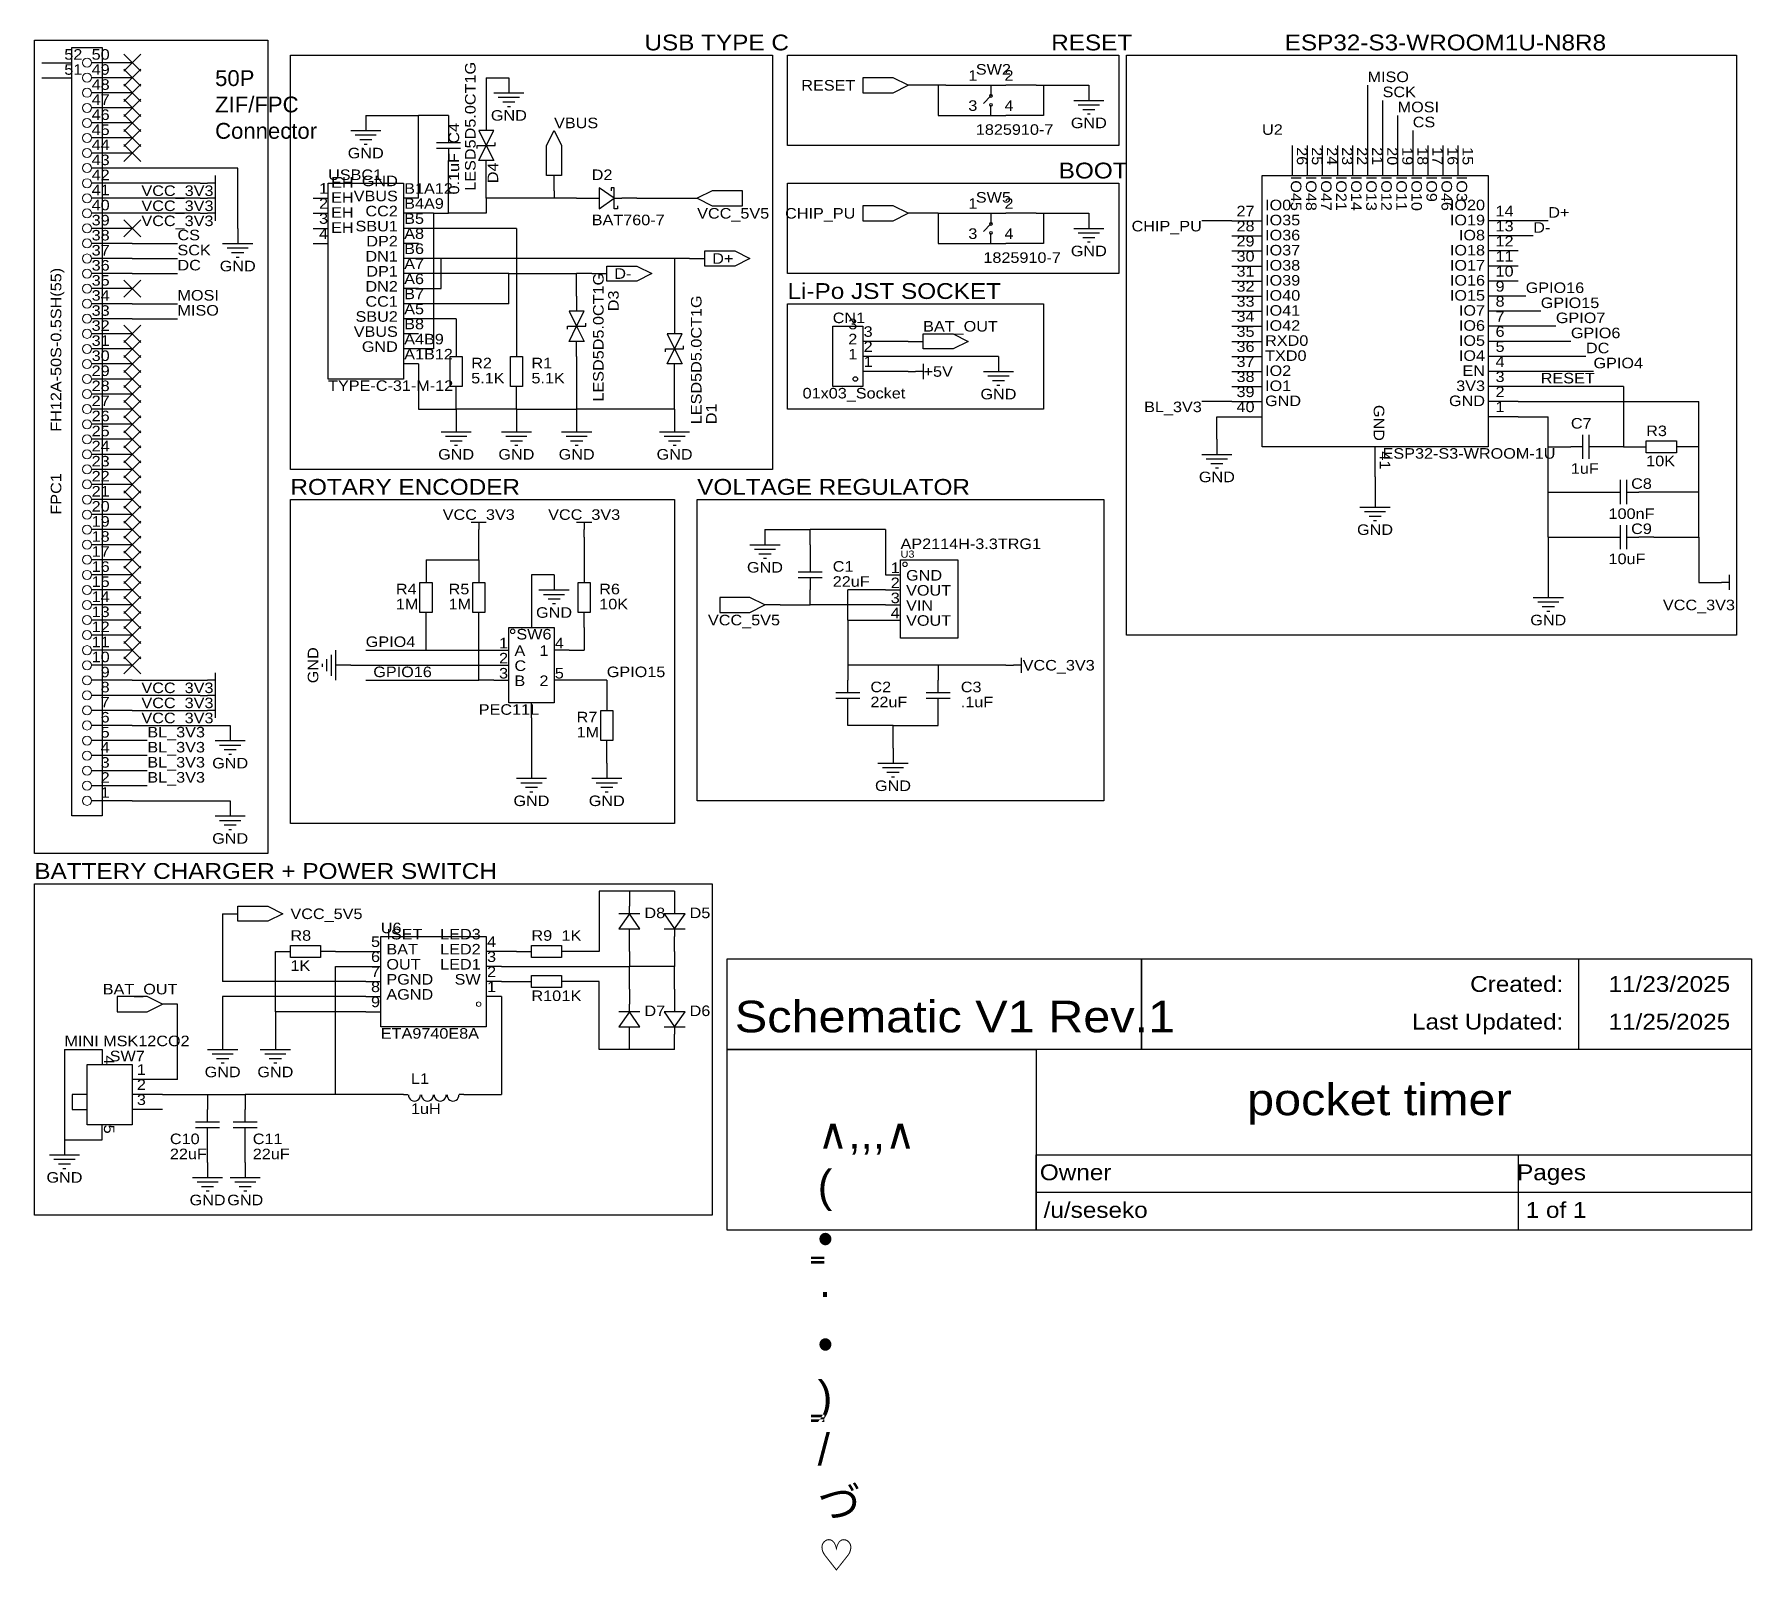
# Model space of a CAD drawing. Header units: millimetres. Extents: x 5 to 295, y -55 to 204.
import ezdxf
from ezdxf.enums import TextEntityAlignment as Align

# ---------------------------------------------------------------- set-up
doc = ezdxf.new("R2010")
doc.units = ezdxf.units.MM
doc.header["$MEASUREMENT"] = 0
doc.styles.get("Standard").update_dxf_attribs({"font": 'arial.ttf'})

msp = doc.modelspace()

# ---------------------------------------------------------------- texts
at = {"color": 1, "true_color": 0x006600, "width": 1.1}
for s, p in [('USB TYPE C', (107.95, 200.66)), ('RESET', (176.53, 200.66)), ('ESP32-S3-WROOM1U-N8R8', (215.9, 200.66)), ('BOOT', (177.8, 179.07)), ('Li-Po JST SOCKET', (132.08, 158.75)), ('ROTARY ENCODER', (48.26, 125.73)), ('VOLTAGE REGULATOR', (116.84, 125.73)), ('BATTERY CHARGER + POWER SWITCH', (5.08, 60.96))]:
    msp.add_text(s, height=2.667, dxfattribs=at).set_placement(p, align=Align.BOTTOM_LEFT)
at = {"color": 1, "true_color": 0x000000, "width": 1.1}
for s, height, p in [('52', 1.778, (10.13, 199.36)), ('51', 1.778, (10.13, 196.82)), ('1', 1.78, (162.56, 195.81)), ('3', 1.78, (162.56, 190.73)), ('EH', 1.778, (55.12, 177.78)), ('EH', 1.778, (55.12, 175.24)), ('B1A12', 1.778, (67.44, 176.76)), ('EH', 1.778, (55.12, 172.7)), ('B4A9', 1.778, (67.44, 174.22)), ('B5', 1.778, (67.44, 171.68)), ('1', 1.78, (162.56, 174.22)), ('IO0', 1.778, (212.6, 173.97)), ('IO35', 1.778, (212.6, 171.43)), ('14', 1.778, (251.46, 172.95)), ('EH', 1.778, (55.12, 170.16)), ('A8', 1.778, (67.44, 169.14)), ('3', 1.78, (162.56, 169.14)), ('IO36', 1.778, (212.6, 168.89)), ('13', 1.778, (251.46, 170.41)), ('B6', 1.778, (67.44, 166.6)), ('IO37', 1.778, (212.6, 166.35)), ('12', 1.778, (251.46, 167.87)), ('A7', 1.778, (67.44, 164.06)), ('IO38', 1.778, (212.6, 163.81)), ('11', 1.778, (251.46, 165.33)), ('10', 1.778, (251.46, 162.79)), ('A6', 1.778, (67.44, 161.52)), ('IO39', 1.778, (212.6, 161.27)), ('9', 1.78, (251.46, 160.25)), ('B7', 1.778, (67.44, 158.98)), ('IO40', 1.778, (212.6, 158.73)), ('8', 1.78, (251.46, 157.71)), ('A5', 1.778, (67.44, 156.44)), ('IO41', 1.778, (212.6, 156.19)), ('7', 1.78, (251.46, 155.17)), ('A4B9', 1.778, (67.44, 151.36)), ('B8', 1.778, (67.44, 153.9)), ('3', 1.78, (144.91, 152.63)), ('IO42', 1.778, (212.6, 153.65)), ('6', 1.78, (251.46, 152.63)), ('A1B12', 1.778, (67.44, 148.82)), ('2', 1.78, (144.91, 150.09)), ('TXD0', 1.778, (212.6, 148.57)), ('RXD0', 1.778, (212.6, 151.11)), ('5', 1.78, (251.46, 150.09)), ('1', 1.78, (144.91, 147.55)), ('IO2', 1.778, (212.6, 146.03)), ('4', 1.78, (251.46, 147.55)), ('IO1', 1.778, (212.6, 143.49)), ('3', 1.78, (251.46, 145.01)), ('2', 1.78, (251.46, 142.47)), ('GND', 1.778, (212.6, 140.95)), ('1', 1.78, (251.46, 139.93)), ('GND', 1.778, (152.07, 111.53)), ('VOUT', 1.778, (152.07, 108.99)), ('VIN', 1.778, (152.07, 106.45)), ('VOUT', 1.778, (152.07, 103.91)), ('4', 1.78, (92.84, 100.1)), ('A', 1.78, (86.03, 98.83)), ('C', 1.78, (86.03, 96.29)), ('B', 1.78, (86.03, 93.75)), ('5', 1.78, (92.84, 95.02)), ('ISET', 1.778, (64.44, 51.03)), ('BAT', 1.778, (64.44, 48.49)), ('4', 1.78, (81.41, 49.76)), ('3', 1.78, (81.41, 47.22)), ('OUT', 1.778, (64.44, 45.95)), ('2', 1.78, (81.41, 44.68)), ('PGND', 1.778, (64.44, 43.41)), ('1', 1.78, (81.41, 42.14)), ('AGND', 1.778, (64.44, 40.87)), ('1', 1.78, (22.37, 28.19)), ('2', 1.78, (22.37, 25.65)), ('3', 1.78, (22.37, 23.11))]:
    msp.add_text(s, height=height, dxfattribs=at).set_placement(p, align=Align.BOTTOM_LEFT)
for s, height, p in [('50', 1.778, (17.78, 199.36)), ('49', 1.778, (17.78, 196.82)), ('2', 1.78, (170.18, 195.81)), ('48', 1.778, (17.78, 194.28)), ('47', 1.778, (17.78, 191.74)), ('46', 1.778, (17.78, 189.2)), ('4', 1.78, (170.18, 190.73)), ('45', 1.778, (17.78, 186.66)), ('44', 1.778, (17.78, 184.12)), ('43', 1.778, (17.78, 181.58)), ('42', 1.778, (17.78, 179.04)), ('GND', 1.778, (66.37, 178.03)), ('41', 1.778, (17.78, 176.5)), ('1', 1.78, (54.61, 176.76)), ('VBUS', 1.778, (66.37, 175.49)), ('40', 1.778, (17.78, 173.96)), ('39', 1.778, (17.78, 171.42)), ('3', 1.78, (54.61, 171.68)), ('2', 1.78, (54.61, 174.22)), ('CC2', 1.778, (66.37, 172.95)), ('2', 1.78, (170.18, 174.22)), ('27', 1.778, (210.82, 172.95)), ('IO20', 1.778, (249.68, 173.97)), ('IO19', 1.778, (249.68, 171.43)), ('38', 1.778, (17.78, 168.88)), ('4', 1.78, (54.61, 169.14)), ('SBU1', 1.778, (66.37, 170.41)), ('4', 1.78, (170.18, 169.14)), ('28', 1.778, (210.82, 170.41)), ('IO8', 1.778, (249.68, 168.89)), ('37', 1.778, (17.78, 166.34)), ('DP2', 1.778, (66.37, 167.87)), ('29', 1.778, (210.82, 167.87)), ('IO18', 1.778, (249.68, 166.35)), ('36', 1.778, (17.78, 163.8)), ('DN1', 1.778, (66.37, 165.33)), ('DP1', 1.778, (66.37, 162.79)), ('30', 1.778, (210.82, 165.33)), ('31', 1.778, (210.82, 162.79)), ('IO17', 1.778, (249.68, 163.81)), ('35', 1.778, (17.78, 161.26)), ('DN2', 1.778, (66.37, 160.25)), ('32', 1.778, (210.82, 160.25)), ('IO16', 1.778, (249.68, 161.27)), ('34', 1.778, (17.78, 158.72)), ('CC1', 1.778, (66.37, 157.71)), ('33', 1.778, (210.82, 157.71)), ('IO15', 1.778, (249.68, 158.73)), ('33', 1.778, (17.78, 156.18)), ('SBU2', 1.778, (66.37, 155.17)), ('34', 1.778, (210.82, 155.17)), ('IO7', 1.778, (249.68, 156.19)), ('32', 1.778, (17.78, 153.64)), ('VBUS', 1.778, (66.37, 152.63)), ('3', 1.78, (143.84, 153.9)), ('2', 1.78, (143.84, 151.36)), ('35', 1.778, (210.82, 152.63)), ('IO6', 1.778, (249.68, 153.65)), ('31', 1.778, (17.78, 151.1)), ('30', 1.778, (17.78, 148.56)), ('GND', 1.778, (66.37, 150.09)), ('1', 1.78, (143.84, 148.82)), ('36', 1.778, (210.82, 150.09)), ('IO5', 1.778, (249.68, 151.11)), ('IO4', 1.778, (249.68, 148.57)), ('29', 1.778, (17.78, 146.02)), ('37', 1.778, (210.82, 147.55)), ('EN', 1.778, (249.68, 146.03)), ('28', 1.778, (17.78, 143.48)), ('38', 1.778, (210.82, 145.01)), ('39', 1.778, (210.82, 142.47)), ('3V3', 1.778, (249.68, 143.49)), ('27', 1.778, (17.78, 140.94)), ('40', 1.778, (210.82, 139.93)), ('GND', 1.778, (249.68, 140.95)), ('26', 1.778, (17.78, 138.4)), ('25', 1.778, (17.78, 135.86)), ('24', 1.778, (17.78, 133.32)), ('23', 1.778, (17.78, 130.78)), ('22', 1.778, (17.78, 128.24)), ('21', 1.778, (17.78, 125.7)), ('20', 1.778, (17.78, 123.16)), ('19', 1.778, (17.78, 120.62)), ('18', 1.778, (17.78, 118.08)), ('17', 1.778, (17.78, 115.54)), ('16', 1.778, (17.78, 113)), ('1', 1.78, (151, 112.8)), ('15', 1.778, (17.78, 110.46)), ('14', 1.778, (17.78, 107.92)), ('3', 1.78, (151, 107.72)), ('2', 1.78, (151, 110.26)), ('13', 1.778, (17.78, 105.38)), ('4', 1.78, (151, 105.18)), ('12', 1.778, (17.78, 102.84)), ('11', 1.778, (17.78, 100.3)), ('1', 1.78, (84.96, 100.1)), ('10', 1.778, (17.78, 97.76)), ('2', 1.78, (84.96, 97.56)), ('1', 1.78, (91.77, 98.83)), ('9', 1.78, (17.78, 95.22)), ('3', 1.78, (84.96, 95.02)), ('2', 1.78, (91.77, 93.75)), ('8', 1.78, (17.78, 92.68)), ('7', 1.78, (17.78, 90.14)), ('6', 1.78, (17.78, 87.6)), ('5', 1.78, (17.78, 85.06)), ('4', 1.78, (17.78, 82.52)), ('3', 1.78, (17.78, 79.98)), ('2', 1.78, (17.78, 77.44)), ('1', 1.78, (17.78, 74.9)), ('LED3', 1.778, (80.34, 51.03)), ('5', 1.78, (63.37, 49.76)), ('6', 1.78, (63.37, 47.22)), ('LED2', 1.778, (80.34, 48.49)), ('7', 1.78, (63.37, 44.68)), ('LED1', 1.778, (80.34, 45.95)), ('8', 1.78, (63.37, 42.14)), ('SW', 1.778, (80.34, 43.41)), ('9', 1.78, (63.37, 39.6))]:
    msp.add_text(s, height=height, dxfattribs=at).set_placement(p, align=Align.BOTTOM_RIGHT)
at = {"color": 1, "true_color": 0x0000ff, "width": 1.1}
for s, p in [('LESD5D5.0CT1G', (80.01, 177.8)), ('FH12A-50S-0.5SH(55)', (10.16, 137.16)), ('LESD5D5.0CT1G', (101.6, 142.24)), ('LESD5D5.0CT1G', (118.11, 138.43))]:
    msp.add_text(s, height=1.778, rotation=90, dxfattribs=at).set_placement(p, align=Align.BOTTOM_LEFT)
at = {"color": 1, "true_color": 0x000080, "width": 1.1}
for s, height, p in [('SW2', 1.778, (163.83, 196.85)), ('U2', 1.778, (212.09, 186.69)), ('USBC1', 1.778, (54.61, 179.07)), ('D2', 1.778, (99.06, 179.07)), ('SW5', 1.778, (163.83, 175.26)), ('CN1', 1.778, (139.7, 154.94)), ('U3', 1.2, (151.13, 115.57)), ('SW6', 1.778, (86.36, 101.6)), ('U6', 1.778, (63.5, 52.07)), ('SW7', 1.778, (17.78, 30.48))]:
    msp.add_text(s, height=height, dxfattribs=at).set_placement(p, align=Align.BOTTOM_LEFT)
at = {"color": 1, "true_color": 0x0000ff, "width": 1.1}
for s, p in [('MISO', (229.87, 195.58)), ('SCK', (232.41, 193.04)), ('MOSI', (234.95, 190.5)), ('1825910-7', (163.83, 186.69)), ('CS', (237.49, 187.96)), ('BAT760-7', (99.06, 171.45)), ('D+', (260.35, 172.72)), ('CS', (29.21, 168.91)), ('D-', (257.81, 170.18)), ('SCK', (29.21, 166.37)), ('DC', (29.21, 163.83)), ('1825910-7', (165.1, 165.1)), ('GPIO16', (256.54, 160.02)), ('MOSI', (29.21, 158.75)), ('GPIO15', (259.08, 157.48)), ('MISO', (29.21, 156.21)), ('GPIO7', (261.62, 154.94)), ('GPIO6', (264.16, 152.4)), ('DC', (266.7, 149.86)), ('R2', (78.74, 147.32)), ('R1', (88.9, 147.32)), ('GPIO4', (267.97, 147.32)), ('TYPE-C-31-M-12', (54.61, 143.51)), ('5.1K', (78.74, 144.78)), ('5.1K', (88.9, 144.78)), ('RESET', (259.08, 144.78)), ('01x03_Socket', (134.62, 142.24)), ('C7', (264.16, 137.16)), ('R3', (276.86, 135.89)), ('ESP32-S3-WROOM-1U', (232.41, 132.08)), ('1uF', (264.16, 129.54)), ('10K', (276.86, 130.81)), ('C8', (274.32, 127)), ('100nF', (270.51, 121.92)), ('C9', (274.32, 119.38)), ('AP2114H-3.3TRG1', (151.13, 116.84)), ('10uF', (270.51, 114.3)), ('C1', (139.7, 113.03)), ('R4', (66.04, 109.22)), ('R5', (74.93, 109.22)), ('R6', (100.33, 109.22)), ('22uF', (139.7, 110.49)), ('1M', (66.04, 106.68)), ('1M', (74.93, 106.68)), ('10K', (100.33, 106.68)), ('GPIO4', (60.96, 100.33)), ('GPIO16', (62.23, 95.25)), ('GPIO15', (101.6, 95.25)), ('C2', (146.05, 92.71)), ('C3', (161.29, 92.71)), ('PEC11L', (80.01, 88.9)), ('R7', (96.52, 87.63)), ('22uF', (146.05, 90.17)), ('.1uF', (161.29, 90.17)), ('BL_3V3', (24.13, 85.09)), ('1M', (96.52, 85.09)), ('BL_3V3', (24.13, 82.55)), ('BL_3V3', (24.13, 80.01)), ('BL_3V3', (24.13, 77.47)), ('D8', (107.95, 54.61)), ('D5', (115.57, 54.61)), ('R8', (48.26, 50.8)), ('R9', (88.9, 50.8)), ('1K', (93.98, 50.8)), ('1K', (48.26, 45.72)), ('R10', (88.9, 40.64)), ('1K', (93.98, 40.64)), ('D7', (107.95, 38.1)), ('D6', (115.57, 38.1)), ('MINI MSK12CO2', (10.16, 33.02)), ('ETA9740E8A', (63.5, 34.29)), ('L1', (68.58, 26.67)), ('1uH', (68.58, 21.59)), ('C10', (27.94, 16.51)), ('C11', (41.91, 16.51)), ('22uF', (27.94, 13.97)), ('22uF', (41.91, 13.97))]:
    msp.add_text(s, height=1.778, dxfattribs=at).set_placement(p, align=Align.BOTTOM_LEFT)
at = {"color": 1, "true_color": 0x000080, "width": 1.1}
for s, p in [('RESET', (143.51, 195.58)), ('CHIP_PU', (143.51, 173.99)), ('VCC_5V5', (130.81, 105.41)), ('BAT_OUT', (29.21, 43.18))]:
    msp.add_text(s, height=1.778, dxfattribs=at).set_placement(p, align=Align.MIDDLE_RIGHT)
for s, p in [('GND', (85.09, 190.5)), ('GND', (182.88, 189.23)), ('GND', (60.96, 184.15)), ('VCC_3V3', (29.21, 177.8)), ('VCC_3V3', (29.21, 175.26)), ('VCC_3V3', (29.21, 172.72)), ('GND', (182.88, 167.64)), ('GND', (39.37, 165.1)), ('+5V', (157.48, 147.32)), ('GND', (167.64, 143.51)), ('GND', (76.2, 133.35)), ('GND', (86.36, 133.35)), ('GND', (96.52, 133.35)), ('GND', (113.03, 133.35)), ('GND', (204.47, 129.54)), ('VCC_3V3', (80.01, 123.19)), ('VCC_3V3', (97.79, 123.19)), ('GND', (231.14, 120.65)), ('GND', (128.27, 114.3)), ('GND', (92.71, 106.68)), ('VCC_3V3', (285.75, 107.95)), ('GND', (260.35, 105.41)), ('VCC_3V3', (177.8, 97.79)), ('VCC_3V3', (29.21, 93.98)), ('VCC_3V3', (29.21, 91.44)), ('VCC_3V3', (29.21, 88.9)), ('GND', (38.1, 81.28)), ('GND', (149.86, 77.47)), ('GND', (88.9, 74.93)), ('GND', (101.6, 74.93)), ('GND', (38.1, 68.58)), ('GND', (36.83, 29.21)), ('GND', (45.72, 29.21)), ('GND', (10.16, 11.43)), ('GND', (34.29, 7.62)), ('GND', (40.64, 7.62))]:
    msp.add_text(s, height=1.778, dxfattribs=at).set_placement(p, align=Align.MIDDLE_CENTER)
at = {"color": 1, "true_color": 0x0000ff, "width": 1.1}
for s, p in [('C4', (74.93, 189.23)), ('0.1uF', (74.93, 184.15))]:
    msp.add_text(s, height=1.778, rotation=90, dxfattribs=at).set_placement(p, align=Align.TOP_RIGHT)
at = {"color": 1, "true_color": 0x000080, "width": 1.1}
for s, p in [('VBUS', (92.71, 189.23)), ('VCC_5V5', (116.84, 173.99)), ('D+', (119.38, 166.37)), ('D-', (102.87, 163.83)), ('BAT_OUT', (154.94, 154.94)), ('VCC_5V5', (48.26, 55.88))]:
    msp.add_text(s, height=1.778, dxfattribs=at).set_placement(p, align=Align.MIDDLE_LEFT)
for s, p in [('D4', (83.82, 179.07)), ('D3', (104.14, 157.48)), ('D1', (120.65, 138.43)), ('FPC1', (10.16, 123.19))]:
    msp.add_text(s, height=1.778, rotation=90, dxfattribs=at).set_placement(p, align=Align.BOTTOM_LEFT)
at = {"color": 1, "true_color": 0x000000, "width": 1.1}
for s, height, p in [('26', 1.778, (217.42, 182.1)), ('25', 1.778, (219.96, 182.1)), ('24', 1.778, (222.5, 182.1)), ('23', 1.778, (225.04, 182.1)), ('22', 1.778, (227.58, 182.1)), ('21', 1.778, (230.12, 182.1)), ('20', 1.778, (232.66, 182.1)), ('19', 1.778, (235.2, 182.1)), ('18', 1.778, (237.74, 182.1)), ('17', 1.778, (240.28, 182.1)), ('16', 1.778, (242.82, 182.1)), ('15', 1.778, (245.36, 182.1)), ('GND', 1.778, (230.38, 135.61)), ('4', 1.78, (16.28, 30.48))]:
    msp.add_text(s, height=height, rotation=270, dxfattribs=at).set_placement(p, align=Align.BOTTOM_RIGHT)
for s, height, p in [('IO45', 1.778, (216.41, 180.32)), ('IO48', 1.778, (218.95, 180.32)), ('IO47', 1.778, (221.49, 180.32)), ('IO21', 1.778, (224.03, 180.32)), ('IO14', 1.778, (226.57, 180.32)), ('IO13', 1.778, (229.11, 180.32)), ('IO12', 1.778, (231.65, 180.32)), ('IO11', 1.778, (234.19, 180.32)), ('IO10', 1.778, (236.73, 180.32)), ('IO9', 1.778, (239.27, 180.32)), ('IO46', 1.778, (241.81, 180.32)), ('IO3', 1.778, (244.35, 180.32)), ('41', 1.778, (231.39, 133.84)), ('5', 1.78, (16.28, 20.32))]:
    msp.add_text(s, height=height, rotation=270, dxfattribs=at).set_placement(p, align=Align.BOTTOM_LEFT)
at = {"color": 1, "true_color": 0x0000ff, "width": 1.1}
for s, p in [('CHIP_PU', (201.93, 172.72)), ('BL_3V3', (201.93, 142.24))]:
    msp.add_text(s, height=1.778, dxfattribs=at).set_placement(p, align=Align.TOP_RIGHT)
at = {"color": 1, "true_color": 0x000080, "width": 1.1}
msp.add_text('GND', height=1.778, rotation=90, dxfattribs=at).set_placement((52.07, 97.79), align=Align.MIDDLE_CENTER)
at = {"color": 1, "true_color": 0x003300, "width": 1.1}
for s, p in [('Created:', (262.89, 41.91)), ('Last Updated:', (262.89, 35.56)), ('Owner', (186.69, 10.16)), ('Pages', (266.7, 10.16))]:
    msp.add_text(s, height=2.667, dxfattribs=at).set_placement(p, align=Align.BOTTOM_RIGHT)
for s, height, p in [('11/23/2025', 2.667, (270.51, 41.91)), ('Schematic V1 Rev.1', 5.334, (123.19, 34.29)), ('11/25/2025', 2.667, (270.51, 35.56)), ('pocket timer', 5.334, (209.55, 20.32)), ('/u/seseko', 2.667, (175.26, 3.81)), ('1 of 1', 2.667, (256.54, 3.81))]:
    msp.add_text(s, height=height, dxfattribs=at).set_placement(p, align=Align.BOTTOM_LEFT)
at = {"width": 1.1, "attachment_point": 1}
for s, insert, char_height in [('50P ZIF/FPC \\PConnector', (35.56, 198.12), 2.667), ('∧,,,∧\\P(  ̳• · • ̳)\\P/    づ♡', (137.16, 21.59), 5.334)]:
    msp.add_mtext(s, dxfattribs=dict(at, insert=insert, char_height=char_height))

# ---------------------------------------------------------------- linework, layer by layer
at = {"color": 1, "true_color": 0x000000}
for points in [[(5.08, 203.2), (44.45, 203.2), (44.45, 66.04), (5.08, 66.04)], [(48.26, 200.66), (129.54, 200.66), (129.54, 130.81), (48.26, 130.81)], [(132.08, 200.66), (187.96, 200.66), (187.96, 185.42), (132.08, 185.42)], [(189.23, 200.66), (292.1, 200.66), (292.1, 102.87), (189.23, 102.87)], [(132.08, 179.07), (187.96, 179.07), (187.96, 163.83), (132.08, 163.83)], [(132.08, 158.75), (175.26, 158.75), (175.26, 140.97), (132.08, 140.97)], [(48.26, 125.73), (113.03, 125.73), (113.03, 71.12), (48.26, 71.12)], [(116.84, 125.73), (185.42, 125.73), (185.42, 74.93), (116.84, 74.93)], [(5.08, 60.96), (119.38, 60.96), (119.38, 5.08), (5.08, 5.08)]]:
    msp.add_lwpolyline(points, close=True, dxfattribs=at)
at = {"color": 1, "true_color": 0xa00000}
for points in [[(16.51, 72.39), (11.4, 72.39), (11.4, 201.93), (16.51, 201.93)], [(152.4, 195.58), (149.86, 196.85), (144.78, 196.85), (144.78, 194.31), (149.86, 194.31)], [(80.01, 187.96), (81.28, 185.42), (82.55, 187.96)], [(80.01, 182.88), (81.28, 185.42), (82.55, 182.88)], [(91.44, 180.34), (91.44, 185.42), (92.71, 187.96), (93.98, 185.42), (93.98, 180.34)], [(250.19, 134.62), (212.09, 134.62), (212.09, 180.34), (250.19, 180.34)], [(67.31, 146.05), (54.61, 146.05), (54.61, 179.07), (67.31, 179.07)], [(100.33, 174.75), (102.87, 176.53), (100.33, 178.31)], [(116.84, 176.53), (119.38, 175.26), (124.46, 175.26), (124.46, 177.8), (119.38, 177.8)], [(152.4, 173.99), (149.86, 175.26), (144.78, 175.26), (144.78, 172.72), (149.86, 172.72)], [(101.6, 165.1), (106.68, 165.1), (109.22, 163.83), (106.68, 162.56), (101.6, 162.56)], [(118.11, 167.64), (123.19, 167.64), (125.73, 166.37), (123.19, 165.1), (118.11, 165.1)], [(95.25, 157.48), (96.52, 154.94), (97.79, 157.48)], [(95.25, 152.4), (96.52, 154.94), (97.79, 152.4)], [(111.76, 153.67), (113.03, 151.13), (114.3, 153.67)], [(144.78, 144.78), (139.7, 144.78), (139.7, 154.94), (144.78, 154.94)], [(154.94, 153.67), (160.02, 153.67), (162.56, 152.4), (160.02, 151.13), (154.94, 151.13)], [(111.76, 148.59), (113.03, 151.13), (114.3, 148.59)], [(75.18, 144.78), (75.18, 149.86), (77.22, 149.86), (77.22, 144.78)], [(85.34, 144.78), (85.34, 149.86), (87.38, 149.86), (87.38, 144.78)], [(281.94, 133.6), (276.86, 133.6), (276.86, 135.64), (281.94, 135.64)], [(151.13, 115.57), (160.78, 115.57), (160.78, 102.36), (151.13, 102.36)], [(70.1, 106.68), (70.1, 111.76), (72.14, 111.76), (72.14, 106.68)], [(78.99, 106.68), (78.99, 111.76), (81.03, 111.76), (81.03, 106.68)], [(96.77, 106.68), (96.77, 111.76), (98.81, 111.76), (98.81, 106.68)], [(128.27, 107.95), (125.73, 109.22), (120.65, 109.22), (120.65, 106.68), (125.73, 106.68)], [(85.09, 104.14), (92.71, 104.14), (92.71, 91.44), (85.09, 91.44)], [(100.58, 85.09), (100.58, 90.17), (102.62, 90.17), (102.62, 85.09)], [(39.37, 57.15), (44.45, 57.15), (46.99, 55.88), (44.45, 54.61), (39.37, 54.61)], [(107.19, 53.34), (105.41, 55.88), (103.63, 53.34)], [(111.25, 55.88), (113.03, 53.34), (114.81, 55.88)], [(48.26, 50.55), (53.34, 50.55), (53.34, 48.51), (48.26, 48.51)], [(81.28, 36.83), (63.5, 36.83), (63.5, 52.07), (81.28, 52.07)], [(88.9, 50.55), (93.98, 50.55), (93.98, 48.51), (88.9, 48.51)], [(121.92, 48.26), (294.64, 48.26), (294.64, 2.54), (121.92, 2.54)], [(121.92, 48.26), (191.77, 48.26), (191.77, 33.02), (121.92, 33.02)], [(191.77, 48.26), (294.64, 48.26), (294.64, 33.02), (191.77, 33.02)], [(88.9, 45.47), (93.98, 45.47), (93.98, 43.43), (88.9, 43.43)], [(26.67, 40.64), (24.13, 41.91), (19.05, 41.91), (19.05, 39.37), (24.13, 39.37)], [(107.19, 36.83), (105.41, 39.37), (103.63, 36.83)], [(111.25, 39.37), (113.03, 36.83), (114.81, 39.37)], [(121.92, 33.02), (173.99, 33.02), (173.99, 2.54), (121.92, 2.54)], [(21.59, 30.48), (21.59, 20.32), (13.97, 20.32), (13.97, 30.48)], [(173.99, 15.24), (294.64, 15.24), (294.64, 2.54), (173.99, 2.54)], [(173.99, 15.24), (294.64, 15.24), (294.64, 8.89), (173.99, 8.89)]]:
    msp.add_lwpolyline(points, close=True, dxfattribs=at)
at = {"color": 1, "true_color": 0x999999}
for points in [[(23.03, 200.83), (20.15, 197.95)], [(20.15, 200.83), (23.03, 197.95)], [(23.03, 198.29), (20.15, 195.41)], [(20.15, 198.29), (23.03, 195.41)], [(23.03, 195.75), (20.15, 192.87)], [(20.15, 195.75), (23.03, 192.87)], [(23.03, 193.21), (20.15, 190.33)], [(20.15, 193.21), (23.03, 190.33)], [(23.03, 190.67), (20.15, 187.79)], [(20.15, 190.67), (23.03, 187.79)], [(23.03, 188.13), (20.15, 185.25)], [(20.15, 188.13), (23.03, 185.25)], [(23.03, 185.59), (20.15, 182.71)], [(20.15, 185.59), (23.03, 182.71)], [(23.03, 172.89), (20.15, 170.01)], [(20.15, 172.89), (23.03, 170.01)], [(23.03, 162.73), (20.15, 159.85)], [(20.15, 162.73), (23.03, 159.85)], [(23.03, 155.11), (20.15, 152.23)], [(20.15, 155.11), (23.03, 152.23)], [(23.03, 152.57), (20.15, 149.69)], [(20.15, 152.57), (23.03, 149.69)], [(23.03, 150.03), (20.15, 147.15)], [(20.15, 150.03), (23.03, 147.15)], [(23.03, 147.49), (20.15, 144.61)], [(20.15, 147.49), (23.03, 144.61)], [(23.03, 144.95), (20.15, 142.07)], [(20.15, 144.95), (23.03, 142.07)], [(23.03, 142.41), (20.15, 139.53)], [(20.15, 142.41), (23.03, 139.53)], [(23.03, 139.87), (20.15, 136.99)], [(20.15, 139.87), (23.03, 136.99)], [(23.03, 137.33), (20.15, 134.45)], [(20.15, 137.33), (23.03, 134.45)], [(23.03, 134.79), (20.15, 131.91)], [(20.15, 134.79), (23.03, 131.91)], [(23.03, 132.25), (20.15, 129.37)], [(20.15, 132.25), (23.03, 129.37)], [(23.03, 129.71), (20.15, 126.83)], [(20.15, 129.71), (23.03, 126.83)], [(23.03, 127.17), (20.15, 124.29)], [(20.15, 127.17), (23.03, 124.29)], [(23.03, 124.63), (20.15, 121.75)], [(20.15, 124.63), (23.03, 121.75)], [(23.03, 122.09), (20.15, 119.21)], [(20.15, 122.09), (23.03, 119.21)], [(23.03, 119.55), (20.15, 116.67)], [(20.15, 119.55), (23.03, 116.67)], [(23.03, 117.01), (20.15, 114.13)], [(20.15, 117.01), (23.03, 114.13)], [(23.03, 114.47), (20.15, 111.59)], [(20.15, 114.47), (23.03, 111.59)], [(23.03, 111.93), (20.15, 109.05)], [(20.15, 111.93), (23.03, 109.05)], [(23.03, 109.39), (20.15, 106.51)], [(20.15, 109.39), (23.03, 106.51)], [(23.03, 106.85), (20.15, 103.97)], [(20.15, 106.85), (23.03, 103.97)], [(23.03, 104.31), (20.15, 101.43)], [(20.15, 104.31), (23.03, 101.43)], [(23.03, 101.77), (20.15, 98.89)], [(20.15, 101.77), (23.03, 98.89)], [(23.03, 99.23), (20.15, 96.35)], [(20.15, 99.23), (23.03, 96.35)]]:
    msp.add_lwpolyline(points, dxfattribs=at)
at = {"color": 1, "true_color": 0x880000}
for points in [[(6.35, 199.39), (11.43, 199.39)], [(21.59, 199.39), (16.51, 199.39)], [(6.35, 196.85), (11.43, 196.85)], [(21.59, 196.85), (16.51, 196.85)], [(21.59, 194.31), (16.51, 194.31)], [(85.09, 196.85), (85.09, 194.31)], [(154.94, 195.58), (152.4, 195.58)], [(158.75, 195.58), (163.83, 195.58)], [(173.99, 195.58), (168.91, 195.58)], [(182.88, 195.58), (182.88, 193.04)], [(21.59, 191.77), (16.51, 191.77)], [(21.59, 189.23), (16.51, 189.23)], [(60.96, 190.5), (60.96, 187.96)], [(74.93, 190.5), (74.93, 187.96)], [(81.28, 190.5), (81.28, 187.96)], [(158.75, 190.5), (163.83, 190.5)], [(173.99, 190.5), (168.91, 190.5)], [(21.59, 186.69), (16.51, 186.69)], [(217.17, 185.42), (217.17, 180.34)], [(219.71, 185.42), (219.71, 180.34)], [(222.25, 185.42), (222.25, 180.34)], [(224.79, 185.42), (224.79, 180.34)], [(227.33, 185.42), (227.33, 180.34)], [(229.87, 185.42), (229.87, 180.34)], [(232.41, 185.42), (232.41, 180.34)], [(234.95, 185.42), (234.95, 180.34)], [(237.49, 185.42), (237.49, 180.34)], [(240.03, 185.42), (240.03, 180.34)], [(242.57, 185.42), (242.57, 180.34)], [(245.11, 185.42), (245.11, 180.34)], [(21.59, 184.15), (16.51, 184.15)], [(74.93, 180.34), (74.93, 182.88)], [(81.28, 180.34), (81.28, 182.88)], [(21.59, 181.61), (16.51, 181.61)], [(92.71, 177.8), (92.71, 180.34)], [(21.59, 179.07), (16.51, 179.07)], [(33.02, 179.07), (34.29, 179.07)], [(21.59, 176.53), (16.51, 176.53)], [(21.59, 173.99), (16.51, 173.99)], [(33.02, 176.53), (34.29, 176.53)], [(33.02, 173.99), (34.29, 173.99)], [(52.07, 176.53), (54.61, 176.53)], [(52.07, 173.99), (54.61, 173.99)], [(69.85, 176.53), (67.31, 176.53)], [(69.85, 173.99), (67.31, 173.99)], [(96.52, 176.53), (99.06, 176.53)], [(106.68, 176.53), (104.14, 176.53)], [(114.3, 176.53), (116.84, 176.53)], [(154.94, 173.99), (152.4, 173.99)], [(158.75, 173.99), (163.83, 173.99)], [(173.99, 173.99), (168.91, 173.99)], [(182.88, 173.99), (182.88, 171.45)], [(21.59, 171.45), (16.51, 171.45)], [(39.37, 171.45), (39.37, 168.91)], [(52.07, 171.45), (54.61, 171.45)], [(69.85, 171.45), (67.31, 171.45)], [(207.01, 172.72), (212.09, 172.72)], [(255.27, 172.72), (250.19, 172.72)], [(21.59, 168.91), (16.51, 168.91)], [(52.07, 168.91), (54.61, 168.91)], [(69.85, 168.91), (67.31, 168.91)], [(158.75, 168.91), (163.83, 168.91)], [(173.99, 168.91), (168.91, 168.91)], [(207.01, 170.18), (212.09, 170.18)], [(255.27, 170.18), (250.19, 170.18)], [(21.59, 166.37), (16.51, 166.37)], [(69.85, 166.37), (67.31, 166.37)], [(115.57, 166.37), (118.11, 166.37)], [(207.01, 167.64), (212.09, 167.64)], [(207.01, 165.1), (212.09, 165.1)], [(255.27, 167.64), (250.19, 167.64)], [(255.27, 165.1), (250.19, 165.1)], [(21.59, 163.83), (16.51, 163.83)], [(69.85, 163.83), (67.31, 163.83)], [(99.06, 163.83), (101.6, 163.83)], [(207.01, 162.56), (212.09, 162.56)], [(255.27, 162.56), (250.19, 162.56)], [(21.59, 161.29), (16.51, 161.29)], [(69.85, 161.29), (67.31, 161.29)], [(96.52, 160.02), (96.52, 157.48)], [(207.01, 160.02), (212.09, 160.02)], [(255.27, 160.02), (250.19, 160.02)], [(21.59, 158.75), (16.51, 158.75)], [(69.85, 158.75), (67.31, 158.75)], [(207.01, 157.48), (212.09, 157.48)], [(255.27, 157.48), (250.19, 157.48)], [(21.59, 156.21), (16.51, 156.21)], [(21.59, 153.67), (16.51, 153.67)], [(69.85, 156.21), (67.31, 156.21)], [(69.85, 153.67), (67.31, 153.67)], [(113.03, 156.21), (113.03, 153.67)], [(207.01, 154.94), (212.09, 154.94)], [(255.27, 154.94), (250.19, 154.94)], [(21.59, 151.13), (16.51, 151.13)], [(69.85, 151.13), (67.31, 151.13)], [(76.2, 152.4), (76.2, 149.86)], [(86.36, 152.4), (86.36, 149.86)], [(96.52, 149.86), (96.52, 152.4)], [(147.32, 152.4), (144.78, 152.4)], [(152.4, 152.4), (154.94, 152.4)], [(207.01, 152.4), (212.09, 152.4)], [(255.27, 152.4), (250.19, 152.4)], [(21.59, 148.59), (16.51, 148.59)], [(69.85, 148.59), (67.31, 148.59)], [(113.03, 146.05), (113.03, 148.59)], [(147.32, 149.86), (144.78, 149.86)], [(167.64, 149.86), (167.64, 147.32)], [(207.01, 149.86), (212.09, 149.86)], [(255.27, 149.86), (250.19, 149.86)], [(21.59, 146.05), (16.51, 146.05)], [(147.32, 147.32), (144.78, 147.32)], [(152.4, 147.32), (153.67, 147.32)], [(207.01, 147.32), (212.09, 147.32)], [(207.01, 144.78), (212.09, 144.78)], [(255.27, 147.32), (250.19, 147.32)], [(21.59, 143.51), (16.51, 143.51)], [(76.2, 142.24), (76.2, 144.78)], [(86.36, 142.24), (86.36, 144.78)], [(207.01, 142.24), (212.09, 142.24)], [(255.27, 144.78), (250.19, 144.78)], [(255.27, 142.24), (250.19, 142.24)], [(21.59, 140.97), (16.51, 140.97)], [(76.2, 139.7), (76.2, 137.16)], [(86.36, 139.7), (86.36, 137.16)], [(96.52, 139.7), (96.52, 137.16)], [(113.03, 139.7), (113.03, 137.16)], [(207.01, 139.7), (212.09, 139.7)], [(255.27, 139.7), (250.19, 139.7)], [(21.59, 138.43), (16.51, 138.43)], [(21.59, 135.89), (16.51, 135.89)], [(21.59, 133.35), (16.51, 133.35)], [(204.47, 135.89), (204.47, 133.35)], [(231.14, 129.54), (231.14, 134.62)], [(261.62, 134.62), (264.16, 134.62)], [(271.78, 134.62), (269.24, 134.62)], [(274.32, 134.62), (276.86, 134.62)], [(284.48, 134.62), (281.94, 134.62)], [(21.59, 130.81), (16.51, 130.81)], [(21.59, 128.27), (16.51, 128.27)], [(21.59, 125.73), (16.51, 125.73)], [(231.14, 127), (231.14, 124.46)], [(267.97, 127), (270.51, 127)], [(278.13, 127), (275.59, 127)], [(21.59, 123.19), (16.51, 123.19)], [(21.59, 120.65), (16.51, 120.65)], [(80.01, 119.38), (80.01, 120.65)], [(97.79, 119.38), (97.79, 120.65)], [(128.27, 120.65), (128.27, 118.11)], [(267.97, 119.38), (270.51, 119.38)], [(278.13, 119.38), (275.59, 119.38)], [(21.59, 118.11), (16.51, 118.11)], [(135.89, 118.11), (135.89, 115.57)], [(21.59, 115.57), (16.51, 115.57)], [(21.59, 113.03), (16.51, 113.03)], [(71.12, 114.3), (71.12, 111.76)], [(80.01, 114.3), (80.01, 111.76)], [(92.71, 113.03), (92.71, 110.49)], [(97.79, 114.3), (97.79, 111.76)], [(148.59, 113.03), (151.13, 113.03)], [(21.59, 110.49), (16.51, 110.49)], [(135.89, 107.95), (135.89, 110.49)], [(148.59, 110.49), (151.13, 110.49)], [(260.35, 111.76), (260.35, 109.22)], [(288.29, 111.76), (289.56, 111.76)], [(21.59, 107.95), (16.51, 107.95)], [(130.81, 107.95), (128.27, 107.95)], [(148.59, 107.95), (151.13, 107.95)], [(21.59, 105.41), (16.51, 105.41)], [(71.12, 104.14), (71.12, 106.68)], [(80.01, 104.14), (80.01, 106.68)], [(88.9, 106.68), (88.9, 104.14)], [(97.79, 104.14), (97.79, 106.68)], [(148.59, 105.41), (151.13, 105.41)], [(21.59, 102.87), (16.51, 102.87)], [(21.59, 100.33), (16.51, 100.33)], [(82.55, 100.33), (85.09, 100.33)], [(95.25, 100.33), (92.71, 100.33)], [(21.59, 97.79), (16.51, 97.79)], [(58.42, 97.79), (55.88, 97.79)], [(82.55, 97.79), (85.09, 97.79)], [(142.24, 97.79), (142.24, 95.25)], [(157.48, 97.79), (157.48, 95.25)], [(168.91, 97.79), (170.18, 97.79)], [(21.59, 95.25), (16.51, 95.25)], [(21.59, 92.71), (16.51, 92.71)], [(33.02, 95.25), (34.29, 95.25)], [(33.02, 92.71), (34.29, 92.71)], [(82.55, 95.25), (85.09, 95.25)], [(95.25, 95.25), (92.71, 95.25)], [(101.6, 92.71), (101.6, 90.17)], [(21.59, 90.17), (16.51, 90.17)], [(33.02, 90.17), (34.29, 90.17)], [(88.9, 88.9), (88.9, 91.44)], [(142.24, 87.63), (142.24, 90.17)], [(157.48, 87.63), (157.48, 90.17)], [(21.59, 87.63), (16.51, 87.63)], [(38.1, 87.63), (38.1, 85.09)], [(21.59, 85.09), (16.51, 85.09)], [(101.6, 82.55), (101.6, 85.09)], [(21.59, 82.55), (16.51, 82.55)], [(88.9, 81.28), (88.9, 78.74)], [(101.6, 81.28), (101.6, 78.74)], [(149.86, 83.82), (149.86, 81.28)], [(21.59, 80.01), (16.51, 80.01)], [(21.59, 77.47), (16.51, 77.47)], [(21.59, 74.93), (16.51, 74.93)], [(38.1, 74.93), (38.1, 72.39)], [(105.41, 59.69), (105.41, 57.15)], [(113.03, 59.69), (113.03, 57.15)], [(36.83, 55.88), (39.37, 55.88)], [(45.72, 49.53), (48.26, 49.53)], [(55.88, 49.53), (53.34, 49.53)], [(60.96, 49.53), (63.5, 49.53)], [(83.82, 49.53), (81.28, 49.53)], [(86.36, 49.53), (88.9, 49.53)], [(96.52, 49.53), (93.98, 49.53)], [(105.41, 49.53), (105.41, 52.07)], [(113.03, 49.53), (113.03, 52.07)], [(60.96, 46.99), (63.5, 46.99)], [(83.82, 46.99), (81.28, 46.99)], [(60.96, 44.45), (63.5, 44.45)], [(83.82, 44.45), (81.28, 44.45)], [(86.36, 44.45), (88.9, 44.45)], [(96.52, 44.45), (93.98, 44.45)], [(29.21, 40.64), (26.67, 40.64)], [(60.96, 41.91), (63.5, 41.91)], [(83.82, 41.91), (81.28, 41.91)], [(105.41, 43.18), (105.41, 40.64)], [(113.03, 43.18), (113.03, 40.64)], [(60.96, 39.37), (63.5, 39.37)], [(36.83, 35.56), (36.83, 33.02)], [(45.72, 35.56), (45.72, 33.02)], [(105.41, 33.02), (105.41, 35.56)], [(113.03, 33.02), (113.03, 35.56)], [(16.51, 33.02), (16.51, 30.48)], [(26.67, 27.94), (21.59, 27.94)], [(26.67, 25.4), (21.59, 25.4)], [(34.29, 25.4), (34.29, 22.86)], [(40.64, 25.4), (40.64, 22.86)], [(67.31, 25.4), (68.07, 25.4)], [(77.47, 25.4), (76.71, 25.4)], [(16.51, 17.78), (16.51, 20.32)], [(26.67, 22.86), (21.59, 22.86)], [(10.16, 17.78), (10.16, 15.24)], [(34.29, 15.24), (34.29, 17.78)], [(40.64, 15.24), (40.64, 17.78)], [(34.29, 13.97), (34.29, 11.43)], [(40.64, 13.97), (40.64, 11.43)]]:
    msp.add_lwpolyline(points, dxfattribs=at)
at = {"color": 1, "true_color": 0xa00000}
for points in [[(16.51, 199.39), (14.73, 199.39)], [(16.51, 196.85), (14.73, 196.85)], [(16.51, 194.31), (14.73, 194.31)], [(82.55, 194.31), (87.63, 194.31)], [(163.83, 195.58), (168.91, 195.58)], [(166.37, 195.58), (166.37, 194.56)], [(166.37, 194.56), (166.37, 193.8)], [(16.51, 191.77), (14.73, 191.77)], [(83.31, 193.55), (86.87, 193.55)], [(84.07, 192.79), (86.11, 192.79)], [(84.84, 192.02), (85.34, 192.02)], [(166.37, 193.8), (165.1, 192.53)], [(166.37, 190.5), (166.37, 192.28)], [(180.34, 193.04), (185.42, 193.04)], [(181.1, 192.28), (184.66, 192.28)], [(181.86, 191.52), (183.9, 191.52)], [(16.51, 189.23), (14.73, 189.23)], [(163.83, 190.5), (168.91, 190.5)], [(182.63, 190.75), (183.13, 190.75)], [(16.51, 186.69), (14.73, 186.69)], [(58.42, 187.96), (63.5, 187.96)], [(59.18, 187.2), (62.74, 187.2)], [(59.94, 186.44), (61.98, 186.44)], [(60.71, 185.67), (61.21, 185.67)], [(72.9, 185.93), (76.96, 185.93)], [(74.93, 187.96), (74.93, 185.93)], [(79.76, 184.91), (79.76, 185.42), (82.8, 185.42), (82.8, 185.93)], [(16.51, 184.15), (14.73, 184.15)], [(76.96, 184.91), (72.9, 184.91)], [(74.93, 184.91), (74.93, 182.88)], [(16.51, 181.61), (14.73, 181.61)], [(35.56, 180.34), (35.56, 177.8)], [(16.51, 179.07), (14.73, 179.07)], [(35.56, 179.07), (34.29, 179.07)], [(35.56, 177.8), (35.56, 175.26)], [(103.38, 175.26), (103.38, 174.75), (102.87, 174.75), (102.87, 178.31), (102.36, 178.31), (102.36, 177.8)], [(16.51, 176.53), (14.73, 176.53)], [(16.51, 173.99), (14.73, 173.99)], [(35.56, 176.53), (34.29, 176.53)], [(35.56, 173.99), (34.29, 173.99)], [(35.56, 175.26), (35.56, 172.72)], [(99.06, 176.53), (100.33, 176.53)], [(102.87, 176.53), (104.14, 176.53)], [(163.83, 173.99), (168.91, 173.99)], [(166.37, 173.99), (166.37, 172.97)], [(16.51, 171.45), (14.73, 171.45)], [(166.37, 172.21), (165.1, 170.94)], [(166.37, 172.97), (166.37, 172.21)], [(180.34, 171.45), (185.42, 171.45)], [(16.51, 168.91), (14.73, 168.91)], [(36.83, 168.91), (41.91, 168.91)], [(37.59, 168.15), (41.15, 168.15)], [(163.83, 168.91), (168.91, 168.91)], [(166.37, 168.91), (166.37, 170.69)], [(181.1, 170.69), (184.66, 170.69)], [(181.86, 169.93), (183.9, 169.93)], [(182.63, 169.16), (183.13, 169.16)], [(16.51, 166.37), (14.73, 166.37)], [(38.35, 167.39), (40.39, 167.39)], [(39.12, 166.62), (39.62, 166.62)], [(16.51, 163.83), (14.73, 163.83)], [(16.51, 161.29), (14.73, 161.29)], [(16.51, 158.75), (14.73, 158.75)], [(16.51, 156.21), (14.73, 156.21)], [(16.51, 153.67), (14.73, 153.67)], [(95, 154.43), (95, 154.94), (98.04, 154.94), (98.04, 155.45)], [(16.51, 151.13), (14.73, 151.13)], [(111.51, 150.62), (111.51, 151.13), (114.55, 151.13), (114.55, 151.64)], [(16.51, 148.59), (14.73, 148.59)], [(154.94, 148.59), (154.94, 146.05)], [(16.51, 146.05), (14.73, 146.05)], [(154.94, 147.32), (153.67, 147.32)], [(165.1, 147.32), (170.18, 147.32)], [(165.86, 146.56), (169.42, 146.56)], [(166.62, 145.8), (168.66, 145.8)], [(167.39, 145.03), (167.89, 145.03)], [(16.51, 143.51), (14.73, 143.51)], [(16.51, 140.97), (14.73, 140.97)], [(16.51, 138.43), (14.73, 138.43)], [(73.66, 137.16), (78.74, 137.16)], [(74.42, 136.4), (77.98, 136.4)], [(83.82, 137.16), (88.9, 137.16)], [(84.58, 136.4), (88.14, 136.4)], [(93.98, 137.16), (99.06, 137.16)], [(94.74, 136.4), (98.3, 136.4)], [(110.49, 137.16), (115.57, 137.16)], [(111.25, 136.4), (114.81, 136.4)], [(266.19, 132.59), (266.19, 136.65)], [(267.21, 136.65), (267.21, 132.59)], [(16.51, 135.89), (14.73, 135.89)], [(16.51, 133.35), (14.73, 133.35)], [(75.18, 135.64), (77.22, 135.64)], [(75.95, 134.87), (76.45, 134.87)], [(85.34, 135.64), (87.38, 135.64)], [(86.11, 134.87), (86.61, 134.87)], [(95.5, 135.64), (97.54, 135.64)], [(96.27, 134.87), (96.77, 134.87)], [(112.01, 135.64), (114.05, 135.64)], [(112.78, 134.87), (113.28, 134.87)], [(201.93, 133.35), (207.01, 133.35)], [(266.19, 134.62), (264.16, 134.62)], [(269.24, 134.62), (267.21, 134.62)], [(16.51, 130.81), (14.73, 130.81)], [(202.69, 132.59), (206.25, 132.59)], [(203.45, 131.83), (205.49, 131.83)], [(204.22, 131.06), (204.72, 131.06)], [(16.51, 128.27), (14.73, 128.27)], [(272.54, 124.97), (272.54, 129.03)], [(273.56, 129.03), (273.56, 124.97)], [(16.51, 125.73), (14.73, 125.73)], [(270.51, 127), (272.54, 127)], [(273.56, 127), (275.59, 127)], [(16.51, 123.19), (14.73, 123.19)], [(78.74, 121.92), (81.28, 121.92)], [(80.01, 121.92), (80.01, 120.65)], [(96.52, 121.92), (99.06, 121.92)], [(97.79, 121.92), (97.79, 120.65)], [(228.6, 124.46), (233.68, 124.46)], [(229.36, 123.7), (232.92, 123.7)], [(230.12, 122.94), (232.16, 122.94)], [(230.89, 122.17), (231.39, 122.17)], [(16.51, 120.65), (14.73, 120.65)], [(270.51, 119.38), (272.54, 119.38)], [(272.54, 117.35), (272.54, 121.41)], [(273.56, 121.41), (273.56, 117.35)], [(273.56, 119.38), (275.59, 119.38)], [(16.51, 118.11), (14.73, 118.11)], [(125.73, 118.11), (130.81, 118.11)], [(126.49, 117.35), (130.05, 117.35)], [(127.25, 116.59), (129.29, 116.59)], [(128.02, 115.82), (128.52, 115.82)], [(16.51, 115.57), (14.73, 115.57)], [(16.51, 113.03), (14.73, 113.03)], [(133.86, 113.54), (137.92, 113.54)], [(135.89, 115.57), (135.89, 113.54)], [(290.83, 113.03), (290.83, 110.49)], [(16.51, 110.49), (14.73, 110.49)], [(90.17, 110.49), (95.25, 110.49)], [(137.92, 112.52), (133.86, 112.52)], [(135.89, 112.52), (135.89, 110.49)], [(290.83, 111.76), (289.56, 111.76)], [(16.51, 107.95), (14.73, 107.95)], [(90.93, 109.73), (94.49, 109.73)], [(91.69, 108.97), (93.73, 108.97)], [(92.46, 108.2), (92.96, 108.2)], [(257.81, 109.22), (262.89, 109.22)], [(258.57, 108.46), (262.13, 108.46)], [(259.33, 107.7), (261.37, 107.7)], [(16.51, 105.41), (14.73, 105.41)], [(260.1, 106.93), (260.6, 106.93)], [(16.51, 102.87), (14.73, 102.87)], [(16.51, 100.33), (14.73, 100.33)], [(54.36, 98.81), (54.36, 96.77)], [(55.12, 99.57), (55.12, 96.01)], [(55.88, 100.33), (55.88, 95.25)], [(171.45, 99.06), (171.45, 96.52)], [(16.51, 97.79), (14.73, 97.79)], [(35.56, 96.52), (35.56, 93.98)], [(53.59, 98.04), (53.59, 97.54)], [(171.45, 97.79), (170.18, 97.79)], [(16.51, 95.25), (14.73, 95.25)], [(16.51, 92.71), (14.73, 92.71)], [(35.56, 95.25), (34.29, 95.25)], [(35.56, 92.71), (34.29, 92.71)], [(35.56, 93.98), (35.56, 91.44)], [(140.21, 93.22), (144.27, 93.22)], [(142.24, 93.22), (142.24, 95.25)], [(155.45, 93.22), (159.51, 93.22)], [(157.48, 93.22), (157.48, 95.25)], [(16.51, 90.17), (14.73, 90.17)], [(35.56, 90.17), (34.29, 90.17)], [(35.56, 91.44), (35.56, 88.9)], [(144.27, 92.2), (140.21, 92.2)], [(142.24, 90.17), (142.24, 92.2)], [(159.51, 92.2), (155.45, 92.2)], [(157.48, 90.17), (157.48, 92.2)], [(16.51, 87.63), (14.73, 87.63)], [(16.51, 85.09), (14.73, 85.09)], [(35.56, 85.09), (40.64, 85.09)], [(36.32, 84.33), (39.88, 84.33)], [(16.51, 82.55), (14.73, 82.55)], [(37.08, 83.57), (39.12, 83.57)], [(37.85, 82.8), (38.35, 82.8)], [(147.32, 81.28), (152.4, 81.28)], [(16.51, 80.01), (14.73, 80.01)], [(86.36, 78.74), (91.44, 78.74)], [(99.06, 78.74), (104.14, 78.74)], [(148.08, 80.52), (151.64, 80.52)], [(148.84, 79.76), (150.88, 79.76)], [(149.61, 78.99), (150.11, 78.99)], [(16.51, 77.47), (14.73, 77.47)], [(87.12, 77.98), (90.68, 77.98)], [(87.88, 77.22), (89.92, 77.22)], [(88.65, 76.45), (89.15, 76.45)], [(99.82, 77.98), (103.38, 77.98)], [(100.58, 77.22), (102.62, 77.22)], [(101.35, 76.45), (101.85, 76.45)], [(16.51, 74.93), (14.73, 74.93)], [(35.56, 72.39), (40.64, 72.39)], [(36.32, 71.63), (39.88, 71.63)], [(37.08, 70.87), (39.12, 70.87)], [(37.85, 70.1), (38.35, 70.1)], [(107.19, 55.88), (103.63, 55.88)], [(105.41, 55.88), (105.41, 57.15)], [(113.03, 57.15), (113.03, 55.88)], [(105.41, 52.07), (105.41, 53.34)], [(111.25, 53.34), (114.81, 53.34)], [(113.03, 53.34), (113.03, 52.07)], [(265.43, 48.26), (265.43, 33.02)], [(105.41, 39.37), (105.41, 40.64)], [(113.03, 40.64), (113.03, 39.37)], [(107.19, 39.37), (103.63, 39.37)], [(105.41, 35.56), (105.41, 36.83)], [(111.25, 36.83), (114.81, 36.83)], [(113.03, 36.83), (113.03, 35.56)], [(34.29, 33.02), (39.37, 33.02)], [(35.05, 32.26), (38.61, 32.26)], [(43.18, 33.02), (48.26, 33.02)], [(43.94, 32.26), (47.5, 32.26)], [(35.81, 31.5), (37.85, 31.5)], [(36.58, 30.73), (37.08, 30.73)], [(44.7, 31.5), (46.74, 31.5)], [(45.47, 30.73), (45.97, 30.73)], [(13.97, 25.4), (11.43, 25.4), (11.43, 22.86), (13.97, 22.86)], [(32.26, 20.83), (36.32, 20.83)], [(34.29, 20.83), (34.29, 22.86)], [(38.61, 20.83), (42.67, 20.83)], [(40.64, 20.83), (40.64, 22.86)], [(36.32, 19.81), (32.26, 19.81)], [(34.29, 17.78), (34.29, 19.81)], [(42.67, 19.81), (38.61, 19.81)], [(40.64, 17.78), (40.64, 19.81)], [(7.62, 15.24), (12.7, 15.24)], [(8.38, 14.48), (11.94, 14.48)], [(255.27, 15.24), (255.27, 2.54)], [(9.14, 13.72), (11.18, 13.72)], [(9.91, 12.95), (10.41, 12.95)], [(31.75, 11.43), (36.83, 11.43)], [(32.51, 10.67), (36.07, 10.67)], [(33.27, 9.91), (35.31, 9.91)], [(34.04, 9.14), (34.54, 9.14)], [(38.1, 11.43), (43.18, 11.43)], [(38.86, 10.67), (42.42, 10.67)], [(39.62, 9.91), (41.66, 9.91)], [(40.39, 9.14), (40.89, 9.14)]]:
    msp.add_lwpolyline(points, dxfattribs=at)
at = {"color": 1, "true_color": 0x008800}
for points in [[(81.28, 196.85), (85.09, 196.85)], [(81.28, 196.85), (81.28, 190.5)], [(157.48, 195.58), (154.94, 195.58)], [(157.48, 195.58), (157.48, 190.5)], [(158.75, 195.58), (157.48, 195.58)], [(173.99, 195.58), (175.26, 195.58)], [(175.26, 195.58), (175.26, 190.5)], [(175.26, 195.58), (182.88, 195.58)], [(229.87, 195.58), (229.87, 185.42)], [(232.41, 193.04), (232.41, 185.42)], [(60.96, 190.5), (69.85, 190.5)], [(69.85, 176.53), (69.85, 190.5)], [(74.93, 190.5), (69.85, 190.5)], [(157.48, 190.5), (158.75, 190.5)], [(175.26, 190.5), (173.99, 190.5)], [(234.95, 190.5), (234.95, 185.42)], [(237.49, 187.96), (237.49, 185.42)], [(39.37, 181.61), (21.59, 181.61)], [(39.37, 171.45), (39.37, 181.61)], [(74.93, 173.99), (74.93, 180.34)], [(81.28, 176.53), (81.28, 180.34)], [(33.02, 179.07), (21.59, 179.07)], [(92.71, 177.8), (92.71, 176.53)], [(33.02, 176.53), (21.59, 176.53)], [(33.02, 173.99), (21.59, 173.99)], [(72.39, 173.99), (69.85, 173.99)], [(72.39, 173.99), (74.93, 173.99)], [(72.39, 173.99), (72.39, 151.13)], [(81.28, 173.99), (74.93, 173.99)], [(81.28, 176.53), (81.28, 173.99)], [(92.71, 176.53), (81.28, 176.53)], [(96.52, 176.53), (92.71, 176.53)], [(106.68, 176.53), (114.3, 176.53)], [(157.48, 173.99), (154.94, 173.99)], [(157.48, 173.99), (157.48, 168.91)], [(157.48, 173.99), (158.75, 173.99)], [(173.99, 173.99), (175.26, 173.99)], [(175.26, 173.99), (175.26, 168.91)], [(175.26, 173.99), (182.88, 173.99)], [(86.36, 171.45), (69.85, 171.45)], [(86.36, 171.45), (86.36, 152.4)], [(207.01, 172.72), (201.93, 172.72)], [(260.35, 172.72), (255.27, 172.72)], [(21.59, 168.91), (29.21, 168.91)], [(157.48, 168.91), (158.75, 168.91)], [(175.26, 168.91), (173.99, 168.91)], [(257.81, 170.18), (255.27, 170.18)], [(21.59, 166.37), (29.21, 166.37)], [(73.66, 166.37), (69.85, 166.37)], [(73.66, 161.29), (73.66, 166.37)], [(113.03, 166.37), (73.66, 166.37)], [(113.03, 166.37), (113.03, 156.21)], [(115.57, 166.37), (113.03, 166.37)], [(21.59, 163.83), (29.21, 163.83)], [(85.09, 163.83), (69.85, 163.83)], [(85.09, 163.83), (96.52, 163.83)], [(85.09, 158.75), (85.09, 163.83)], [(96.52, 160.02), (96.52, 163.83)], [(99.06, 163.83), (96.52, 163.83)], [(69.85, 161.29), (73.66, 161.29)], [(256.54, 160.02), (255.27, 160.02)], [(21.59, 158.75), (29.21, 158.75)], [(85.09, 158.75), (69.85, 158.75)], [(259.08, 157.48), (255.27, 157.48)], [(21.59, 156.21), (29.21, 156.21)], [(76.2, 156.21), (69.85, 156.21)], [(76.2, 156.21), (76.2, 152.4)], [(261.62, 154.94), (255.27, 154.94)], [(72.39, 151.13), (69.85, 151.13)], [(152.4, 152.4), (147.32, 152.4)], [(264.16, 152.4), (255.27, 152.4)], [(69.85, 148.59), (69.85, 140.97)], [(96.52, 149.86), (96.52, 140.97)], [(167.64, 149.86), (147.32, 149.86)], [(266.7, 149.86), (255.27, 149.86)], [(113.03, 140.97), (113.03, 146.05)], [(152.4, 147.32), (147.32, 147.32)], [(267.97, 147.32), (255.27, 147.32)], [(273.05, 144.78), (255.27, 144.78)], [(273.05, 144.78), (273.05, 134.62)], [(76.2, 140.97), (76.2, 142.24)], [(86.36, 140.97), (86.36, 142.24)], [(207.01, 142.24), (201.93, 142.24)], [(255.27, 142.24), (285.75, 142.24)], [(285.75, 134.62), (285.75, 142.24)], [(69.85, 140.97), (76.2, 140.97)], [(86.36, 140.97), (76.2, 140.97)], [(76.2, 140.97), (76.2, 139.7)], [(86.36, 140.97), (96.52, 140.97)], [(86.36, 140.97), (86.36, 139.7)], [(96.52, 140.97), (96.52, 139.7)], [(113.03, 140.97), (96.52, 140.97)], [(113.03, 140.97), (113.03, 139.7)], [(204.47, 135.89), (204.47, 139.7)], [(204.47, 139.7), (207.01, 139.7)], [(255.27, 139.7), (260.35, 139.7)], [(260.35, 134.62), (260.35, 139.7)], [(260.35, 134.62), (261.62, 134.62)], [(260.35, 127), (260.35, 134.62)], [(273.05, 134.62), (271.78, 134.62)], [(273.05, 134.62), (274.32, 134.62)], [(285.75, 134.62), (284.48, 134.62)], [(285.75, 127), (285.75, 134.62)], [(231.14, 129.54), (231.14, 127)], [(260.35, 127), (267.97, 127)], [(260.35, 119.38), (260.35, 127)], [(285.75, 127), (278.13, 127)], [(285.75, 119.38), (285.75, 127)], [(80.01, 115.57), (80.01, 119.38)], [(97.79, 119.38), (97.79, 114.3)], [(128.27, 120.65), (135.89, 120.65)], [(148.59, 120.65), (135.89, 120.65)], [(135.89, 118.11), (135.89, 120.65)], [(148.59, 120.65), (148.59, 113.03)], [(260.35, 119.38), (267.97, 119.38)], [(260.35, 119.38), (260.35, 111.76)], [(278.13, 119.38), (285.75, 119.38)], [(285.75, 119.38), (285.75, 111.76)], [(71.12, 115.57), (71.12, 114.3)], [(71.12, 115.57), (80.01, 115.57)], [(80.01, 115.57), (80.01, 114.3)], [(92.71, 113.03), (88.9, 113.03)], [(88.9, 113.03), (88.9, 106.68)], [(142.24, 105.41), (142.24, 110.49)], [(148.59, 110.49), (142.24, 110.49)], [(285.75, 111.76), (288.29, 111.76)], [(130.81, 107.95), (135.89, 107.95)], [(148.59, 107.95), (135.89, 107.95)], [(142.24, 105.41), (148.59, 105.41)], [(142.24, 105.41), (142.24, 97.79)], [(71.12, 100.33), (71.12, 104.14)], [(80.01, 95.25), (80.01, 104.14)], [(97.79, 104.14), (97.79, 100.33)], [(60.96, 100.33), (71.12, 100.33)], [(71.12, 100.33), (82.55, 100.33)], [(95.25, 100.33), (97.79, 100.33)], [(58.42, 97.79), (82.55, 97.79)], [(157.48, 97.79), (142.24, 97.79)], [(168.91, 97.79), (157.48, 97.79)], [(21.59, 95.25), (33.02, 95.25)], [(33.02, 92.71), (21.59, 92.71)], [(60.96, 95.25), (80.01, 95.25)], [(82.55, 95.25), (80.01, 95.25)], [(101.6, 95.25), (95.25, 95.25)], [(101.6, 95.25), (101.6, 92.71)], [(21.59, 90.17), (33.02, 90.17)], [(21.59, 87.63), (38.1, 87.63)], [(88.9, 88.9), (88.9, 81.28)], [(149.86, 87.63), (142.24, 87.63)], [(149.86, 83.82), (149.86, 87.63)], [(149.86, 87.63), (157.48, 87.63)], [(24.13, 85.09), (21.59, 85.09)], [(24.13, 82.55), (21.59, 82.55)], [(101.6, 81.28), (101.6, 82.55)], [(24.13, 80.01), (21.59, 80.01)], [(24.13, 77.47), (21.59, 77.47)], [(21.59, 74.93), (38.1, 74.93)], [(105.41, 59.69), (100.33, 59.69)], [(100.33, 59.69), (100.33, 49.53)], [(113.03, 59.69), (105.41, 59.69)], [(36.83, 55.88), (36.83, 44.45)], [(45.72, 39.37), (45.72, 49.53)], [(55.88, 49.53), (60.96, 49.53)], [(86.36, 49.53), (83.82, 49.53)], [(100.33, 49.53), (96.52, 49.53)], [(105.41, 49.53), (105.41, 46.99)], [(113.03, 49.53), (113.03, 46.99)], [(55.88, 25.4), (55.88, 46.99)], [(55.88, 46.99), (60.96, 46.99)], [(83.82, 46.99), (105.41, 46.99)], [(105.41, 43.18), (105.41, 46.99)], [(113.03, 46.99), (105.41, 46.99)], [(113.03, 43.18), (113.03, 46.99)], [(60.96, 44.45), (36.83, 44.45)], [(83.82, 44.45), (86.36, 44.45)], [(100.33, 44.45), (96.52, 44.45)], [(100.33, 33.02), (100.33, 44.45)], [(29.21, 27.94), (29.21, 40.64)], [(36.83, 41.91), (36.83, 35.56)], [(60.96, 41.91), (36.83, 41.91)], [(83.82, 41.91), (83.82, 25.4)], [(45.72, 39.37), (45.72, 35.56)], [(60.96, 39.37), (45.72, 39.37)], [(10.16, 33.02), (10.16, 17.78)], [(10.16, 33.02), (16.51, 33.02)], [(105.41, 33.02), (100.33, 33.02)], [(113.03, 33.02), (105.41, 33.02)], [(29.21, 27.94), (26.67, 27.94)], [(26.67, 25.4), (34.29, 25.4)], [(34.29, 25.4), (40.64, 25.4)], [(55.88, 25.4), (40.64, 25.4)], [(67.31, 25.4), (55.88, 25.4)], [(77.47, 25.4), (83.82, 25.4)], [(10.16, 17.78), (16.51, 17.78)], [(34.29, 13.97), (34.29, 15.24)], [(40.64, 13.97), (40.64, 15.24)]]:
    msp.add_lwpolyline(points, dxfattribs=at)
at = {"color": 1, "lineweight": 0, "true_color": 0xa00000}
for centre, radius in [((13.97, 199.39), 0.762), ((13.97, 196.85), 0.762), ((13.97, 194.31), 0.762), ((166.37, 193.8), 0.254), ((13.97, 191.77), 0.762), ((166.37, 192.28), 0.254), ((13.97, 189.23), 0.762), ((13.97, 186.69), 0.762), ((13.97, 184.15), 0.762), ((13.97, 181.61), 0.762), ((13.97, 179.07), 0.762), ((13.97, 176.53), 0.762), ((13.97, 173.99), 0.762), ((13.97, 171.45), 0.762), ((166.37, 172.21), 0.254), ((166.37, 170.69), 0.254), ((13.97, 168.91), 0.762), ((13.97, 166.37), 0.762), ((13.97, 163.83), 0.762), ((13.97, 161.29), 0.762), ((13.97, 158.75), 0.762), ((13.97, 156.21), 0.762), ((13.97, 153.67), 0.762), ((13.97, 151.13), 0.762), ((13.97, 148.59), 0.762), ((13.97, 146.05), 0.762), ((13.97, 143.51), 0.762), ((13.97, 140.97), 0.762), ((13.97, 138.43), 0.762), ((13.97, 135.89), 0.762), ((13.97, 133.35), 0.762), ((13.97, 130.81), 0.762), ((13.97, 128.27), 0.762), ((13.97, 125.73), 0.762), ((13.97, 123.19), 0.762), ((13.97, 120.65), 0.762), ((13.97, 118.11), 0.762), ((13.97, 115.57), 0.762), ((13.97, 113.03), 0.762), ((151.89, 114.81), 0.381), ((13.97, 110.49), 0.762), ((13.97, 107.95), 0.762), ((13.97, 105.41), 0.762), ((13.97, 102.87), 0.762), ((85.73, 103.51), 0.381), ((13.97, 100.33), 0.762), ((13.97, 97.79), 0.762), ((13.97, 95.25), 0.762), ((13.97, 92.71), 0.762), ((13.97, 90.17), 0.762), ((13.97, 87.63), 0.762), ((13.97, 85.09), 0.762), ((13.97, 82.55), 0.762), ((13.97, 80.01), 0.762), ((13.97, 77.47), 0.762), ((13.97, 74.93), 0.762), ((80.01, 40.64), 0.381)]:
    msp.add_circle(centre, radius, dxfattribs=at)
at = {"color": 1, "true_color": 0xa00000}
for centre, start, end in [((69.17, 25.31), 175.911, 364.0156), ((71.36, 25.31), 175.911, 364.0156), ((73.51, 25.31), 175.911, 364.0156), ((75.67, 25.31), 175.9181, 364.0229)]:
    msp.add_arc(centre, 1.01, start, end, dxfattribs=at)
at = {"true_color": 0x000000}
msp.add_ellipse((143.51, 146.05), major_axis=(0, 0.381), ratio=1, dxfattribs=at)

msp.set_redraw_order([(e.dxf.handle, doc.entitydb.next_handle()) for e in msp.query("TEXT MTEXT ATTDEF DIMENSION ARC_DIMENSION")])  # texts and dimensions are drawn at this point

doc.saveas('drawing.dxf')
